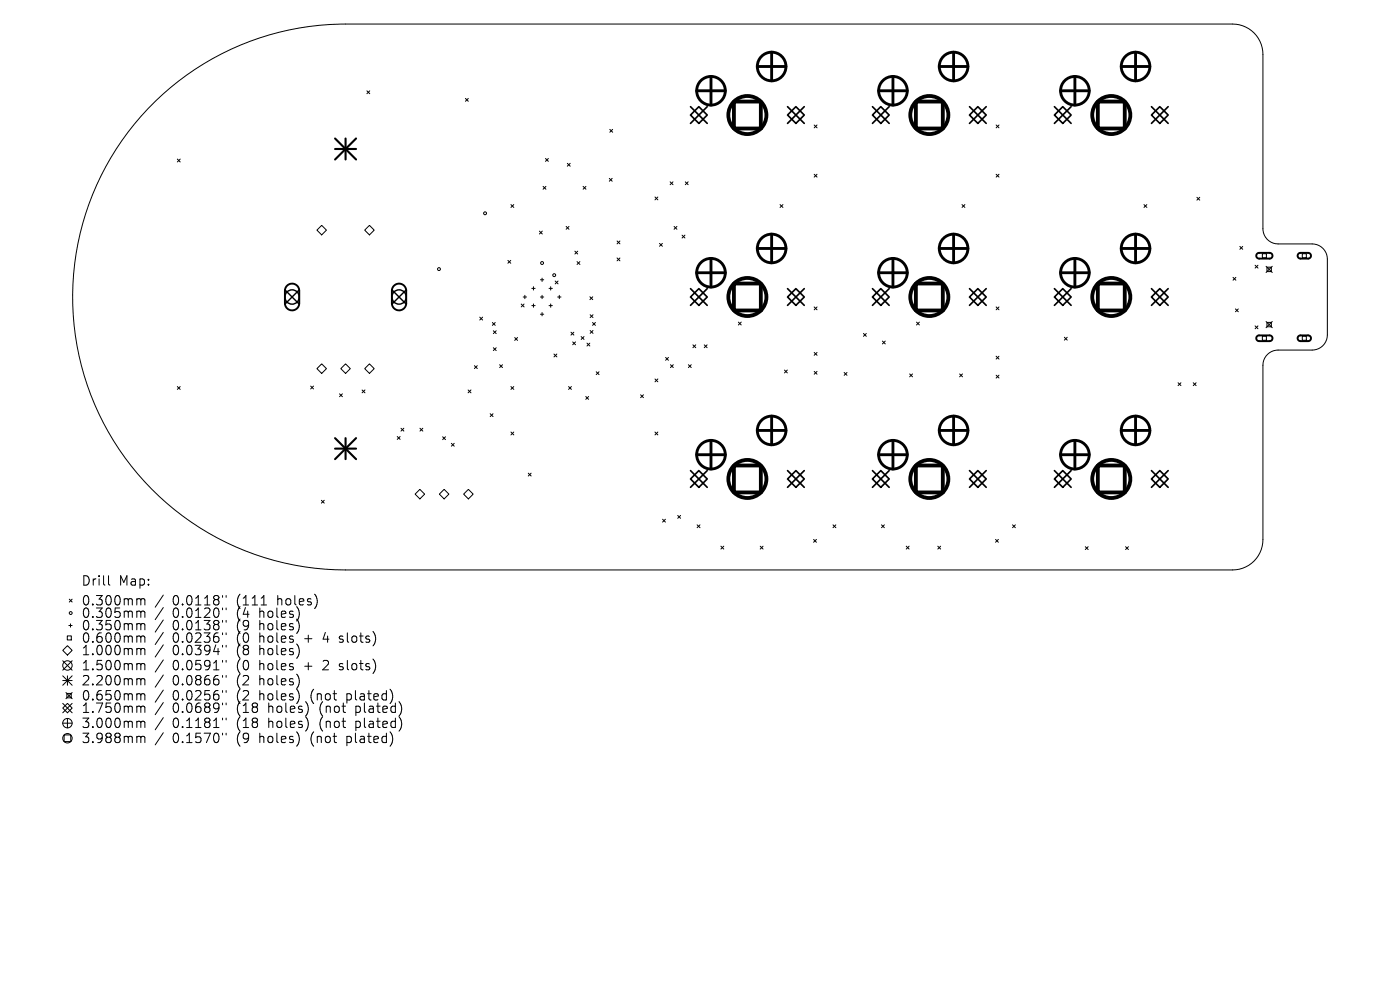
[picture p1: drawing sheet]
<svg xmlns="http://www.w3.org/2000/svg" width="297mm" height="210mm" viewBox="0 0 297 210" stroke-linecap="round" stroke-linejoin="round" font-family="sans-serif">
<defs><g id="words">
<g font-size="2.8">
<text x="17.3" y="124.5">Drill</text>
<text x="25.2" y="124.5">Map:</text>
<text x="17.3" y="128.7">0.300mm</text>
<text x="17.3" y="131.3">0.305mm</text>
<text x="36.6" y="128.7">0.0118&quot;</text>
<text x="36.6" y="131.3">0.0120&quot;</text>
<text x="50.2" y="128.7">(111</text>
<text x="50.2" y="131.3">(4</text>
<text x="55" y="131.3">holes)</text>
<text x="58.9" y="128.7">holes)</text>
<text x="17.3" y="133.9">0.350mm</text>
<text x="17.3" y="136.6">0.600mm</text>
<text x="36.6" y="133.9">0.0138&quot;</text>
<text x="36.6" y="136.6">0.0236&quot;</text>
<text x="50.2" y="133.9">(9</text>
<text x="50.2" y="136.6">(0</text>
<text x="55" y="133.9">holes)</text>
<text x="55" y="136.6">holes</text>
<text x="64.7" y="136.6">+</text>
<text x="68.8" y="136.6">4</text>
<text x="72.3" y="136.6">slots)</text>
<text x="17.3" y="139.2">1.000mm</text>
<text x="17.3" y="142.4">1.500mm</text>
<text x="36.6" y="139.2">0.0394&quot;</text>
<text x="36.6" y="142.4">0.0591&quot;</text>
<text x="50.2" y="139.2">(8</text>
<text x="50.2" y="142.4">(0</text>
<text x="55" y="139.2">holes)</text>
<text x="55" y="142.4">holes</text>
<text x="64.7" y="142.4">+</text>
<text x="68.8" y="142.4">2</text>
<text x="72.3" y="142.4">slots)</text>
<text x="17.3" y="145.6">2.200mm</text>
<text x="17.3" y="148.8">0.650mm</text>
<text x="36.6" y="145.6">0.0866&quot;</text>
<text x="36.6" y="148.8">0.0256&quot;</text>
<text x="50.2" y="145.6">(2</text>
<text x="50.2" y="148.8">(2</text>
<text x="55" y="145.6">holes)</text>
<text x="55" y="148.8">holes)</text>
<text x="66" y="148.8">(not</text>
<text x="73.7" y="148.8">plated)</text>
<text x="17.3" y="151.5">1.750mm</text>
<text x="17.3" y="154.7">3.000mm</text>
<text x="36.6" y="151.5">0.0689&quot;</text>
<text x="36.6" y="154.7">0.1181&quot;</text>
<text x="50.2" y="151.5">(18</text>
<text x="50.2" y="154.7">(18</text>
<text x="56.9" y="151.5">holes)</text>
<text x="56.9" y="154.7">holes)</text>
<text x="67.9" y="151.5">(not</text>
<text x="67.9" y="154.7">(not</text>
<text x="75.6" y="151.5">plated)</text>
<text x="75.6" y="154.7">plated)</text>
<text x="17.3" y="157.9">3.988mm</text>
<text x="36.6" y="157.9">0.1570&quot;</text>
<text x="50.2" y="157.9">(9</text>
<text x="55" y="157.9">holes)</text>
<text x="66" y="157.9">(not</text>
<text x="73.7" y="157.9">plated)</text>
</g>
</g></defs>
<g fill="none" stroke="#000" stroke-width=".21">
<path d="M77.8 19.3l.6 .6M78.4 19.3l-.6 .6M32.9 21.5a57.9 57.9 0 0 1 40.4-16.4h188.2a6.4 6.4 0 0 1 6.4 6.4v37a3.2 3.2 0 0 0 3.2 3.2h7.3a3.2 3.2 0 0 1 3.2 3.3v16a3.2 3.2 0 0 1-3.2 3.3h-7.3a3.2 3.2 0 0 0-3.2 3.2v37a6.4 6.4 0 0 1-6.4 6.4h-188.2a57.9 57.9 0 0 1-53.6-36.1 57.9 57.9 0 0 1 13.2-63.3zM37.6 33.7l.6 .7M38.2 33.7l-.6 .7M98.7 20.9l.6 .6M99.3 20.9l-.6 .6M115.2 39.5l.6 .6M115.7 33.6l.6 .6M115.8 39.5l-.6 .6M116.3 33.6l-.6 .6M120.4 34.6l.6 .7"/>
<path d="M121 34.6l-.6 .7M123.7 39.5l.6 .6M124.3 39.5l-.6 .6M129.3 37.8l.6 .6M129.4 27.4l.6 .7M129.9 37.8l-.6 .6M130 27.4l-.6 .7M142.2 38.6l.6 .6M142.8 38.6l-.6 .6M145.4 38.6l.6 .6M146 38.6l-.6 .6M172.7 26.5l.6 .6"/>
<path d="M172.7 37l.6 .6M173.3 26.5l-.6 .6M173.3 37l-.6 .6M211.3 26.5l.6 .6M211.3 37l.6 .6M211.9 26.5l-.6 .6M211.9 37l-.6 .6M68.2 47.8l1.1 1-1.1 1-1-1zM78.4 47.8l1 1-1 1-1-1zM107.7 55.2l.7 .6M108.4 55.2l-.7 .6M108.4 43.4l.6 .6"/>
<path d="M109 43.4l-.6 .6M114.4 49l.6 .6M114.6 59.3h.8M115 59v.7M115 49l-.6 .6M117.8 59.6l.6 .6M118.4 59.6l-.6 .6M120.1 48l.6 .6M120.7 48l-.6 .6M122 53.3l.6 .6M122.4 55.5l.6 .6M122.6 53.3l-.6 .6"/>
<path d="M123 55.5l-.6 .6M130.9 51.1l.6 .6M130.9 54.7l.6 .6M131.5 51.1l-.6 .6M131.5 54.7l-.6 .6M138.9 41.8l.7 .6M139.6 41.8l-.7 .6M139.9 51.6l.6 .6M140.5 51.6l-.6 .6M143 48l.6 .6M143.6 48l-.6 .6M144.7 49.9l.6 .6"/>
<path d="M145.3 49.9l-.6 .6M165.5 43.4l.6 .6M166.1 43.4l-.6 .6M204.1 43.4l.6 .6M204.7 43.4l-.6 .6M242.7 43.4l.6 .6M243.3 43.4l-.6 .6M253.9 41.9l.6 .6M254.5 41.9l-.6 .6M261.6 58.8l.6 .6M262.2 58.8l-.6 .6M263 52.3l.6 .6"/>
<path d="M263.6 52.3l-.6 .6M266.3 56.3l.6 .6M266.9 56.3l-.6 .6M267.8 53.8h.9v.9h-.9zM268.6 56.5l1.3 1.3M268.8 56.7h.9v.9h-.9zM269.9 56.5l-1.3 1.3M276.3 53.8h.8v.9h-.8zM68.2 77.2l1.1 1-1.1 1-1-1zM73.3 77.2l1 1-1 1-1-1zM78.4 77.2l1 1-1 1-1-1zM100.6 77.6l.7 .6"/>
<path d="M101.3 77.6l-.7 .6M101.8 67.3l.6 .6M102.4 67.3l-.6 .6M104.5 68.4l.6 .6M104.7 70.2l.6 .6M104.7 73.8l.6 .6M105.1 68.4l-.6 .6M105.3 70.2l-.6 .6M105.3 73.8l-.6 .6M106 77.4l.6 .6M106.6 77.4l-.6 .6M109.2 71.6l.6 .6"/>
<path d="M109.8 71.6l-.6 .6M110.6 64.5l.6 .6M111 63h.7M111.2 64.5l-.6 .6M111.3 62.6v.8M112.8 61.2h.7M112.8 64.8h.7M113.2 60.8v.7M113.2 64.5v.7M114.6 63h.8M114.6 66.7h.8M115 62.6v.8"/>
<path d="M115 66.3v.7M116.5 61.2h.7M116.5 64.8h.7M116.8 60.8v.7M116.8 64.5v.7M117.5 75.1l.6 .6M118.1 75.1l-.6 .6M118.3 63h.7M118.7 62.6v.8M121.1 70.5l.6 .6M121.5 72.5l.6 .6M121.7 70.5l-.6 .6"/>
<path d="M122.1 72.5l-.6 .6M123.3 71.4l.6 .6M123.9 71.4l-.6 .6M124.5 72.8l.6 .6M125.1 72.8l-.6 .6M125.1 63l.7 .6M125.2 66.8l.6 .6M125.2 70.1l.6 .6M125.7 68.4l.6 .6M125.8 63l-.7 .6M125.8 66.8l-.6 .6M125.8 70.1l-.6 .6"/>
<path d="M126.3 68.4l-.6 .6M126.5 78.9l.6 .6M127.1 78.9l-.6 .6M141.2 75.8l.6 .6M141.8 75.8l-.6 .6M142.2 77.4l.6 .6M142.8 77.4l-.6 .6M146 77.4l.6 .6M146.6 77.4l-.6 .6M147 73.2l.6 .6M147.6 73.2l-.6 .6M149.4 73.2l.6 .6"/>
<path d="M150 73.2l-.6 .6M156.6 68.3l.6 .6M157.2 68.3l-.6 .6M166.4 78.5l.6 .6M167 78.5l-.6 .6M172.7 65.1l.6 .6M172.7 74.8l.6 .6M172.7 78.8l.6 .6M173.3 65.1l-.6 .6M173.3 74.8l-.6 .6M173.3 78.8l-.6 .6M179.1 79l.6 .6"/>
<path d="M179.7 79l-.6 .6M183.2 70.7l.6 .6M183.8 70.7l-.6 .6M187.2 72.3l.6 .7M187.8 72.3l-.6 .7M193 79.3l.6 .6M193.6 79.3l-.6 .6M194.4 68.3l.6 .6M195 68.3l-.6 .6M203.6 79.3l.6 .6M204.2 79.3l-.6 .6M211.3 65.1l.6 .6"/>
<path d="M211.3 75.6l.6 .6M211.3 79.6l.6 .6M211.9 65.1l-.6 .6M211.9 75.6l-.6 .6M211.9 79.6l-.6 .6M225.8 71.5l.6 .7M226.4 71.5l-.6 .7M262.1 65.5l.6 .6M262.7 65.5l-.6 .6M266.3 69.1l.6 .6M266.9 69.1l-.6 .6M267.8 71.3h.9v.9h-.9z"/>
<path d="M268.6 68.2l1.3 1.3M268.8 68.4h.9v.9h-.9zM269.9 68.2l-1.3 1.3M276.3 71.3h.8v.9h-.8zM37.6 82l.6 .6M38.2 82l-.6 .6M65.9 81.9l.6 .6M66.5 81.9l-.6 .6M72 83.5l.6 .7M72.6 83.5l-.6 .7M76.8 82.7l.6 .6M77.4 82.7l-.6 .6"/>
<path d="M84.3 92.6l.6 .6M84.9 92.6l-.6 .6M85.1 90.8l.6 .7M85.7 90.8l-.6 .7M89.1 90.8l.6 .7M89.7 90.8l-.6 .7M93.9 92.7l.6 .6M94.5 92.7l-.6 .6M95.8 94l.6 .6M96.4 94l-.6 .6M99.3 82.7l.6 .6M99.9 82.7l-.6 .6"/>
<path d="M104 87.8l.6 .6M104.6 87.8l-.6 .6M108.4 82l.6 .6M108.4 91.6l.6 .7M109 82l-.6 .6M109 91.6l-.6 .7M120.6 82l.6 .6M121.2 82l-.6 .6M124.3 84.1l.6 .6M124.9 84.1l-.6 .6M135.9 83.7l.6 .7M136.5 83.7l-.6 .7"/>
<path d="M138.9 80.4l.7 .6M138.9 91.6l.7 .7M139.6 80.4l-.7 .6M139.6 91.6l-.7 .7M249.9 81.2l.6 .6M250.5 81.2l-.6 .6M253.1 81.2l.7 .6M253.8 81.2l-.7 .6M68.2 106.1l.6 .6M68.8 106.1l-.6 .6M88.1 104.8l1-1 1 1-1 1zM94.2 103.8l1 1-1 1-1-1z"/>
<path d="M98.4 104.8l1-1 1 1-1 1zM112.1 100.4l.6 .6M112.7 100.4l-.6 .6M140.6 110.1l.6 .7M141.2 110.1l-.6 .7M143.8 109.3l.6 .6M144.4 109.3l-.6 .6M147.9 111.3l.6 .6M148.5 111.3l-.6 .6M152.9 115.9l.6 .6M153.5 115.9l-.6 .6M161.3 115.9l.6 .6"/>
<path d="M161.9 115.9l-.6 .6M172.6 114.4l.6 .6M173.2 114.4l-.6 .6M176.7 111.3l.6 .6M177.3 111.3l-.6 .6M187 111.3l.6 .6M187.6 111.3l-.6 .6M192.3 115.9l.6 .6M192.9 115.9l-.6 .6M198.9 115.9l.7 .6M199.6 115.9l-.7 .6M211.2 114.4l.6 .6"/>
<path d="M211.8 114.4l-.6 .6M214.8 111.3l.6 .6M215.4 111.3l-.6 .6M230.2 116l.6 .6M230.8 116l-.6 .6M238.8 116l.6 .6M239.4 116l-.6 .6M13.3 138l1-1 1 1-1 1zM14.3 134.9h.8v.9h-.8zM14.6 132.7h.7M14.7 127.1l.6 .6M15 132.3v.7"/>
<path d="M15.3 127.1l-.6 .6M23 122.1v1.7l.3 .3M29.6 127l.3 .3M29.6 129.6l.3 .3M29.6 132.3l.3 .3M29.6 134.9l.3 .3M29.6 137.6l.3 .2M29.9 127.3v1M29.9 129.9v1.1M29.9 132.6v1M29.9 135.2v1M29.9 137.8v1.1"/>
<path d="M29.9 127.3l.3-.3 .4 .1 .1 1.2M29.9 129.9l.3-.3 .4 .1 .1 1.3M29.9 132.6l.3-.3 .4 .1 .1 1.2M29.9 135.2l.3-.3 .4 .1 .1 1.2M29.9 137.8l.3-.2 .4 .1 .1 1.2M34.6 126.2l-1.7 2.6M34.6 128.9l-1.7 2.5M34.6 131.5l-1.7 2.6M34.6 134.2l-1.7 2.5M34.6 136.8l-1.7 2.6M34.6 140l-1.7 2.6M47.2 126.3v.4"/>
<path d="M47.2 129v.4M47.2 131.6v.4M47.2 134.2v.4M47.2 136.9v.4M48 126.3v.4M48 129v.4M48 131.6v.4M48 134.2v.4M48 136.9v.4M63.4 132.2v1.3M63.4 137.5v1.3M63.5 130l-.1 .9"/>
<path d="M67.2 126.9v1.3M13.3 150.2l1-1 1 1-1 1zM13.3 140.2l2 2M13.3 143.4l2 2M13.3 144.4h2M13.3 149.2l2 2M13.3 153.4h2M13.6 155.9h1.4v1.4h-1.4zM14 146.9l1.3 1.3M14.2 147.1h.9v.9h-.9zM14.3 143.4v2M14.3 152.4v2"/>
<path d="M15.3 140.2l-2 2M15.3 143.4l-2 2M15.3 146.9l-1.3 1.3M15.3 149.2l-2 2M29.6 140.8l.3 .2M29.6 144l.3 .2M29.6 147.2l.3 .2M29.6 149.8l.3 .3M29.6 153l.3 .3M29.6 156.2l.3 .3M29.9 141v1.1M29.9 144.2v1.1"/>
<path d="M29.9 147.4v1.1M29.9 150.1v1M29.9 153.3v1M29.9 156.5v1M29.9 141l.3-.2 .4 .1 .1 1.2M29.9 144.2l.3-.2 .4 .1 .1 1.2M29.9 147.4l.3-.2 .4 .1 .1 1.2M29.9 150.1l.3-.3 .4 .1 .1 1.2M29.9 153.3l.3-.3 .4 .1 .1 1.2M29.9 156.5l.3-.3 .4 .1 .1 1.2M34.6 143.2l-1.7 2.6M34.6 146.4l-1.7 2.6"/>
<path d="M34.6 149l-1.7 2.6M34.6 152.2l-1.7 2.6M34.6 155.4l-1.7 2.6M47.2 140.1v.4M47.2 143.3v.4M47.2 146.5v.4M47.2 149.1v.4M47.2 152.3v.4M47.2 155.5v.4M48 140.1v.4M48 143.3v.4M48 146.5v.4"/>
<path d="M48 149.1v.4M48 152.3v.4M48 155.5v.4M63.4 143.9v1.3M63.4 147.1v1.3M63.4 156.1v1.3M65.3 152.9v1.3M65.4 150.2l-.1 .8M82.8 146.3l.5 1.2-.2 1.2M83.2 156.1l.1 .9-.5 1.2M84.7 148.9a2.35 2.35 0 0 1 0 2.9M84.7 152.1a2.35 2.35 0 0 1 0 2.9"/>
<circle cx="93.1" cy="57.1" r=".31"/>
<circle cx="102.9" cy="45.2" r=".31"/>
<circle cx="115" cy="55.8" r=".31"/>
<circle cx="117.6" cy="58.4" r=".31"/>
<circle cx="15" cy="130" r=".31"/>
<circle cx="14.3" cy="141.2" r="1"/>
<circle cx="14.3" cy="153.4" r="1"/>
<circle cx="14.3" cy="156.6" r="1"/>
</g>
<path d="M266.7 53.8l.4-.2h2.4l.3 .3 .1 .5-.1 .3-.3 .1h-2.5l-.5-.3zM275.5 53.8l.3-.2 1.9 .1 .3 .2 .1 .5-.5 .4h-1.8l-.5-.4zM60.9 60.6a1.52 1.52 0 0 1 1.6-.3 1.52 1.52 0 0 1 1 1.4v2.6a1.52 1.52 0 0 1-1.5 1.5 1.52 1.52 0 0 1-1.6-1.5v-2.7zM83.6 60.6a1.52 1.52 0 0 1 1.6-.3 1.52 1.52 0 0 1 1 1.4v2.6a1.52 1.52 0 0 1-1.5 1.5 1.52 1.52 0 0 1-1.6-1.5v-2.7zM266.7 71.3l.4-.1h2.4l.3 .2 .1 .5-.1 .3-.3 .2h-2.5l-.5-.4zM275.5 71.3l.3-.1h1.9l.3 .3 .1 .4-.5 .5h-1.8l-.5-.5z" fill="none" stroke="#000" stroke-width=".41"/>
<g fill="none" stroke="#000" stroke-width=".3">
<path d="M60.4 61.5l3.1 3M63.5 61.5l-3.1 3M83.1 61.5l3.1 3M86.2 61.5l-3.1 3"/>
<circle cx="62" cy="63" r="1.52"/>
<circle cx="84.7" cy="63" r="1.52"/>
</g>
<path d="M71.1 29.4l4.4 4.4M71.1 31.6h4.4M73.3 29.4v4.4M75.5 29.4l-4.4 4.4M71.1 92.9l4.4 4.5M71.1 95.2h4.4M73.3 92.9v4.5M75.5 92.9l-4.4 4.5" fill="none" stroke="#000" stroke-width=".45"/>
<g fill="none" stroke="#000" stroke-width=".35">
<path d="M146.5 24.4l1.8-1.8 1.7 1.8-1.7 1.8zM146.5 22.6l3.5 3.6M150 22.6l-3.5 3.6M167.1 24.4l1.7-1.8 1.8 1.8-1.8 1.8zM167.1 22.6l3.5 3.6M170.6 22.6l-3.5 3.6M185.1 24.4l1.8-1.8 1.7 1.8-1.7 1.8zM185.1 22.6l3.5 3.6M188.6 22.6l-3.5 3.6M205.7 24.4l1.7-1.8 1.8 1.8-1.8 1.8zM205.7 22.6l3.5 3.6M209.2 22.6l-3.5 3.6"/>
<path d="M223.7 24.4l1.8-1.8 1.7 1.8-1.7 1.8zM223.7 22.6l3.5 3.6M227.2 22.6l-3.5 3.6M244.3 24.4l1.7-1.8 1.8 1.8-1.8 1.8zM244.3 22.6l3.5 3.6M247.8 22.6l-3.5 3.6M146.5 63l1.8-1.8 1.7 1.8-1.7 1.8zM146.5 61.2l3.5 3.6M150 61.2l-3.5 3.6M167.1 63l1.7-1.8 1.8 1.8-1.8 1.8zM167.1 61.2l3.5 3.6M170.6 61.2l-3.5 3.6"/>
<path d="M185.1 63l1.8-1.8 1.7 1.8-1.7 1.8zM185.1 61.2l3.5 3.6M188.6 61.2l-3.5 3.6M205.7 63l1.7-1.8 1.8 1.8-1.8 1.8zM205.7 61.2l3.5 3.6M209.2 61.2l-3.5 3.6M223.7 63l1.8-1.8 1.7 1.8-1.7 1.8zM223.7 61.2l3.5 3.6M227.2 61.2l-3.5 3.6M244.3 63l1.7-1.8 1.8 1.8-1.8 1.8zM244.3 61.2l3.5 3.6M247.8 61.2l-3.5 3.6"/>
<path d="M146.5 99.8l3.5 3.6M148.3 99.8l1.7 1.8-1.7 1.8-1.8-1.8zM150 99.8l-3.5 3.6M167.1 99.8l3.5 3.6M168.8 99.8l1.8 1.8-1.8 1.8-1.7-1.8zM170.6 99.8l-3.5 3.6M185.1 99.8l3.5 3.6M186.9 99.8l1.7 1.8-1.7 1.8-1.8-1.8zM188.6 99.8l-3.5 3.6M205.7 99.8l3.5 3.6M207.4 99.8l1.8 1.8-1.8 1.8-1.7-1.8zM209.2 99.8l-3.5 3.6"/>
<path d="M223.7 99.8l3.5 3.6M225.5 99.8l1.7 1.8-1.7 1.8-1.8-1.8zM227.2 99.8l-3.5 3.6M244.3 99.8l3.5 3.6M246 99.8l1.8 1.8-1.8 1.8-1.7-1.8zM247.8 99.8l-3.5 3.6"/>
</g>
<g fill="none" stroke="#000" stroke-width=".61">
<path d="M147.8 19.3h6.1M150.8 16.2v6.1M160.7 14.1h6M163.7 11.1v6M186.4 19.3h6.1M189.4 16.2v6.1M199.3 14.1h6M202.3 11.1v6M225 19.3h6.1M228 16.2v6.1M237.9 14.1h6M240.9 11.1v6"/>
<path d="M147.8 57.9h6.1M150.8 54.8v6.1M160.7 52.7h6M163.7 49.7v6M186.4 57.9h6.1M189.4 54.8v6.1M199.3 52.7h6M202.3 49.7v6M225 57.9h6.1M228 54.8v6.1M237.9 52.7h6M240.9 49.7v6"/>
<path d="M147.8 96.5h6.1M150.8 93.4v6.1M160.7 91.3h6M163.7 88.3v6M186.4 96.5h6.1M189.4 93.4v6.1M199.3 91.3h6M202.3 88.3v6M225 96.5h6.1M228 93.4v6.1M237.9 91.3h6M240.9 88.3v6"/>
<circle cx="150.8" cy="19.3" r="3"/>
<circle cx="163.7" cy="14.1" r="3"/>
<circle cx="189.4" cy="19.3" r="3"/>
<circle cx="202.3" cy="14.1" r="3"/>
<circle cx="228" cy="19.3" r="3"/>
<circle cx="240.9" cy="14.1" r="3"/>
<circle cx="150.8" cy="57.9" r="3"/>
<circle cx="163.7" cy="52.7" r="3"/>
<circle cx="189.4" cy="57.9" r="3"/>
<circle cx="202.3" cy="52.7" r="3"/>
<circle cx="228" cy="57.9" r="3"/>
<circle cx="240.9" cy="52.7" r="3"/>
<circle cx="150.8" cy="96.5" r="3"/>
<circle cx="163.7" cy="91.3" r="3"/>
<circle cx="189.4" cy="96.5" r="3"/>
<circle cx="202.3" cy="91.3" r="3"/>
<circle cx="228" cy="96.5" r="3"/>
<circle cx="240.9" cy="91.3" r="3"/>
</g>
<g fill="none" stroke="#000" stroke-width=".81">
<path d="M155.7 21.5h5.7v5.8h-5.7zM194.3 21.5h5.7v5.8h-5.7zM232.9 21.5h5.7v5.8h-5.7zM155.7 60.1h5.7v5.8h-5.7zM194.3 60.1h5.7v5.8h-5.7zM232.9 60.1h5.7v5.8h-5.7zM155.7 98.7h5.7v5.8h-5.7zM194.3 98.7h5.7v5.8h-5.7zM232.9 98.7h5.7v5.8h-5.7z"/>
<circle cx="158.6" cy="24.4" r="4"/>
<circle cx="197.2" cy="24.4" r="4"/>
<circle cx="235.8" cy="24.4" r="4"/>
<circle cx="158.6" cy="63" r="4"/>
<circle cx="197.2" cy="63" r="4"/>
<circle cx="235.8" cy="63" r="4"/>
<circle cx="158.6" cy="101.6" r="4"/>
<circle cx="197.2" cy="101.6" r="4"/>
<circle cx="235.8" cy="101.6" r="4"/>
</g>
<use href="#words"/>
</svg>
